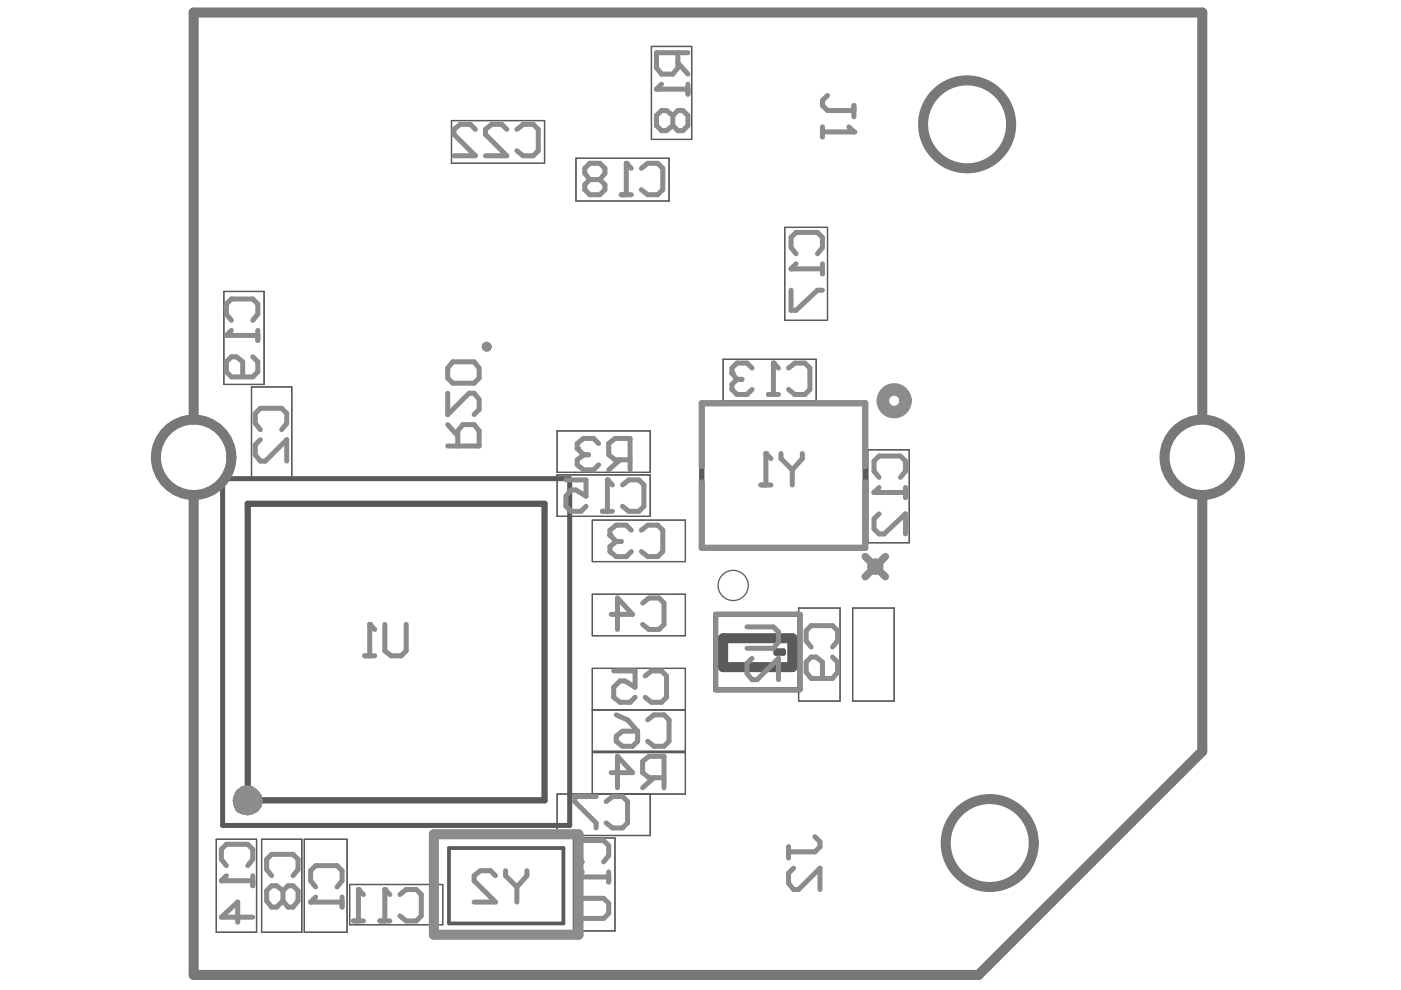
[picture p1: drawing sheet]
<svg xmlns="http://www.w3.org/2000/svg" width="297mm" height="210mm" viewBox="0 0 297 210" stroke-linecap="round" stroke-linejoin="round" font-family="sans-serif">
<path d="M50.1 167.6a2.94 2.94 0 0 1 4.6 0 2.91 2.91 0 0 1-1.1 5l-1.1 .3-1.3-.3-1.1-.5a3.6 3.6 0 0 1 0-4.5z" fill="#5a5a5a"/>
<g fill="none" stroke="#5a5a5a" stroke-width=".27">
<path d="M138.1 9.8h8.6v19.8h-8.6zM95.7 25.6h19.8v9h-19.8zM122.1 33.6h19.8v9h-19.8zM166.4 48.2h9v19.7h-9zM47.5 61.8h8.5v19.7h-8.5zM153.3 76.2h19.7v8.8h-19.7zM53.3 82h8.6v19.8h-8.6zM118.1 91.4h19.8v8.8h-19.8zM184 95.4h8.8v19.7h-8.8zM118.1 100.7h19.8v8.8h-19.8zM125.6 110.3h19.7v8.8h-19.7zM125.6 126h19.7v8.8h-19.7z"/>
<path d="M169.3 128.9h8.8v19.7h-8.8zM180.8 128.9h8.8v19.7h-8.8zM125.6 141.7h19.7v17.6h-19.7zM125.6 150.5h19.7M45.9 177.9h8.5v19.8h-8.5zM55.5 177.9h8.5v19.8h-8.5zM64.5 177.9h9.1v19.8h-9.1zM121.6 177.7h8.8v19.7h-8.8zM125.6 168.4v-8.8h19.7v8.8h-27.2v8.7M137.9 168.4v8.7h-45.4v20.8h29.6v-20.8M74.1 187.5h19.8v8.6h-19.8z"/>
<circle cx="155.5" cy="124.1" r="3.2"/>
</g>
<path d="M153.3 135.3h14.7v6.1h-14.7z" fill="none" stroke="#5a5a5a" stroke-width="2.1"/>
<path d="M148.8 85.5h34.6v30.6h-34.6zM47.2 101.5h73.6v73.5h-73.6zM151.7 130.3h17.9v15.9h-17.9zM164.5 138h1.6v.5h-1.6z" fill="none" stroke="#5a5a5a" stroke-width="1.1"/>
<path d="M95.2 179.8h24.3v16h-24.3z" fill="none" stroke="#5a5a5a" stroke-width=".8"/>
<path d="M52.5 106.8h63v62.9h-63z" fill="none" stroke="#5a5a5a" stroke-width="1.3"/>
<g fill="none" stroke="#787878" stroke-width="2.1">
<path d="M41.1 89v-86.3h213.8v86.3M41.1 105v101.7h166.3l47.5-47.4v-54.3"/>
<circle cx="205" cy="26.4" r="9.3"/>
<circle cx="41.1" cy="97" r="8"/>
<circle cx="254.9" cy="97" r="8"/>
<circle cx="209.8" cy="178.7" r="9.3"/>
</g>
<path d="M50.1 167.6a2.94 2.94 0 0 1 4.6 0 2.91 2.91 0 0 1-1.1 5l-1.1 .3-1.3-.3-1.1-.5a3.6 3.6 0 0 1 0-4.5z" fill="#8c8c8c"/>
<path d="M183.4 118l4.3 4.3M187.7 118l-4.3 4.3" fill="none" stroke="#8c8c8c" stroke-width="1.6"/>
<path d="M92 176.9h30.7v21.3h-30.7z" fill="none" stroke="#8c8c8c" stroke-width="2.1"/>
<path d="M148.8 98.8v-13.3h34.6v13.3M148.8 102.3v13.8h34.6v-13.8" fill="none" stroke="#8c8c8c" stroke-width="1.3"/>
<path d="M77.3 139.1h2.2M78.4 132.4v6.7M81.6 132.4v5.6l1.3 1.1h2.2l1-1.1v-5.6M151.7 130.3h17.9v15.9h-17.9zM57.6 185.7l-1.1-1.4v-2.1l1.1-1.1h4.5l1.1 1.1v2.1l-1.1 1.4M60 188.9l-1.3-1.1h-1.1l-1.1 1.1v2.1l1.1 1.3h1.1l1.3-1.3M60 188.9l1.1-1.1h1l1.1 1.1v2.1l-1.1 1.3h-1l-1.1-1.3M60 188.9v2.1" fill="none" stroke="#8c8c8c" stroke-width="1.1"/>
<circle cx="78.4" cy="132.4" r=".53" fill="#8c8c8c"/>
<path d="M162.4 96.2v6.6M165.6 96.2v1l2.4 2.4M168 99.6v3.2M170.1 96.2v1l-2.1 2.4M161.3 102.8h2.1M78.4 132.4l1.1 1.1M158.4 132.9h5.6l1 1.1v2.1l-1 1.4h-5.6M159.4 139.6l-1 1v2.2l1 1.3h1.1l4.5-4.5v4.5" fill="none" stroke="#8c8c8c" stroke-width="1.1"/>
<circle cx="162.4" cy="96.2" r=".53" fill="#8c8c8c"/>
<path d="M164 77v6.6M167.2 78l1.3-1h2.1l1.1 1v4.6l-1.1 1h-2.1l-1.3-1M162.4 96.2l1 1M162.9 83.6h2.1" fill="none" stroke="#8c8c8c" stroke-width="1.1"/>
<circle cx="164" cy="77" r=".53" fill="#8c8c8c"/>
<path d="M159.4 78l-1-1h-2.1l-1.1 1v1.1M164 77l1 1" fill="none" stroke="#8c8c8c" stroke-width="1.1"/>
<circle cx="155.2" cy="79.1" r=".53" fill="#8c8c8c"/>
<path d="M155.2 79.1l1.1 1.3M156.3 80.4h1M156.3 80.4l-1.1 1.1v1.1l1.1 1h2.1l1-1M46.9 186.7h6.7M48 183.5l-1.1-1.3v-2.1l1.1-1.1h4.5l1.1 1.1v2.1l-1.1 1.3M53.6 185.7v2.1" fill="none" stroke="#8c8c8c" stroke-width="1.1"/>
<circle cx="46.9" cy="186.7" r=".53" fill="#8c8c8c"/>
<path d="M48 71.1h6.7M49.1 67.9l-1.1-1.3v-2.1l1.1-1.1h4.5l1.1 1.1v2.1l-1.1 1.3M54.7 70.1v2.1M48 185.7l-1.1 1M53.6 194.5h-6.7l3.5-3.2v4.2" fill="none" stroke="#8c8c8c" stroke-width="1.1"/>
<circle cx="48" cy="71.1" r=".53" fill="#8c8c8c"/>
<path d="M49.1 70.1l-1.1 1M53.6 75.6l1.1 1.1v2.1l-1.1 1.1h-4.5l-1.1-1.1v-2.1l1.1-1.1h1l1.4 1.1v3.2M96 76.7h4.5l1.1 1.3v2.2l-1.1 1h-4.5l-1.1-1v-2.2zM55.2 91.1l-1.1-1.3v-2.2l1.1-1h4.5l1.1 1v2.2l-1.1 1.3M55.2 93.2l-1.1 1.1v2.1l1.1 1.4h1.1l4.5-4.6v4.6M94.9 94.6h6.7v-3.2l-1.1-1.4h-2.4l-1 1.4v3.2M94.9 83.4v4.5l4.6-4.5h1l1.1 1.3v2.1l-1.1 1.1M94.9 90l2.2 2.4M122.4 185.9h6.7M123.5 182.7l-1.1-1.3v-2.1l1.1-1.1h4.5l1.1 1.1v2.1l-1.1 1.3M129.1 184.9v2.1" fill="none" stroke="#8c8c8c" stroke-width="1.1"/>
<circle cx="122.4" cy="185.9" r=".53" fill="#8c8c8c"/>
<path d="M139.2 18.9h6.7M143.7 11.2v3.2l-1 1.3h-2.4l-1.1-1.3v-3.2h6.7M143.7 13.3l2.2 2.4M145.9 17.8v2.2M122.4 191.5l1.1-1h4.5l1.1 1v2.2l-1.1 1h-4.5l-1.1-1zM123.5 184.9l-1.1 1" fill="none" stroke="#8c8c8c" stroke-width="1.1"/>
<circle cx="139.2" cy="18.9" r=".53" fill="#8c8c8c"/>
<path d="M140.3 17.8l-1.1 1.1M142.7 24.5l-1.4-1.1h-1l-1.1 1.1v2.1l1.1 1.1h1l1.4-1.1M142.7 24.5l1-1.1h1.1l1.1 1.1v2.1l-1.1 1.1h-1.1l-1-1.1M142.7 24.5v2.1M185.3 104.4h6.7M186.4 101.2l-1.1-1.3v-2.1l1.1-1.1h4.5l1.1 1.1v2.1l-1.1 1.3M192 103.4v2.1" fill="none" stroke="#8c8c8c" stroke-width="1.1"/>
<circle cx="185.3" cy="104.4" r=".53" fill="#8c8c8c"/>
<path d="M174.4 26.9v2.1M174.4 28h6.6M175.4 20.2l-1 1.1v1.1l1 1h5.6M181 22.4v2.4M186.4 103.4l-1.1 1M186.4 108.9l-1.1 1.1v2.1l1.1 1.1h1l4.6-4.3v4.3" fill="none" stroke="#8c8c8c" stroke-width="1.1"/>
<circle cx="181" cy="28" r=".53" fill="#8c8c8c"/>
<path d="M180 26.9l1 1.1M65.9 191.3h6.6M66.9 188.1l-1-1.4v-2.1l1-1.1h4.6l1 1.1v2.1l-1 1.4M72.5 190.2v2.1" fill="none" stroke="#8c8c8c" stroke-width="1.1"/>
<circle cx="65.9" cy="191.3" r=".53" fill="#8c8c8c"/>
<g fill="none" stroke="#8c8c8c" stroke-width="1.1">
<path d="M100.8 27.4l-1.1-1h-2.1l-1.3 1v1.1l4.5 4.5h-4.5M107.5 27.4l-1.1-1h-2.1l-1.4 1v1.1l4.6 4.5h-4.6M109.6 27.4l1.3-1h2.2l1 1v4.6l-1 1h-2.2l-1.3-1M133.9 112.4l-1.1-1.1h-2.1l-1.4 1.1v1.1M136 112.4l1.3-1.1h2.2l1 1.1v4.5l-1 1.1h-2.2l-1.3-1.1M172 137.2l-1.1-1.3v-2.2l1.1-1h4.5l1.1 1v2.2l-1.1 1.3M176.5 139.3l1.1 1.1v2.1l-1.1 1.3h-4.5l-1.1-1.3v-2.1l1.1-1.1h1l1.4 1.1v3.4M130.1 142.2h4.6v3.5l-2.2-1.3h-1l-1.4 1.3v2.1l1.4 1.1h2.1l1.1-1.1M136.8 143.3l1.3-1.1h2.2l1 1.1v4.5l-1 1.1h-2.2l-1.3-1.1M129.6 163.8h4.5l-3.2-3.4v6.6M138.7 164.9l-2.4 2.1M140.8 164.9h-3.2l-1.3-1.1v-2.4l1.3-1h3.2v6.6"/>
<path d="M167.2 179.5v2.4M172.8 177.4l1 1.1v1l-1 1.1h-5.6M66.9 190.2l-1 1.1M105.1 185.7l-1.1-1.1h-2.1l-1.4 1.1v1l4.6 4.6h-4.6M107.2 184.6v1.1l2.4 2.4M109.6 188.1v3.2M111.7 184.6v1.1l-2.1 2.4M168.2 184.1l-1 1v2.2l1 1.3h1.1l4.5-4.5v4.5"/>
</g>
<circle cx="129.3" cy="113.5" r=".53" fill="#8c8c8c"/>
<path d="M126.9 94l-1-1h-2.2l-1.3 1v1.1M131.5 97.5l-2.4 2.1M133.6 97.5h-3.2l-1.3-1.1v-2.4l1.3-1h3.2v6.6M129.3 113.5l1.4 1.3M130.7 114.8h1M130.7 114.8l-1.4 1.1v1l1.4 1.1h2.1l1.1-1.1" fill="none" stroke="#8c8c8c" stroke-width="1.1"/>
<circle cx="122.4" cy="95.1" r=".53" fill="#8c8c8c"/>
<path d="M132.8 34.6v6.7M136 35.7l1.3-1.1h2.2l1 1.1v4.5l-1 1.1h-2.2l-1.3-1.1M131.7 41.3h2.2M122.4 95.1l1.3 1.3M123.7 96.4h1.1M123.7 96.4l-1.3 1.1v1.1l1.3 1h2.2l1-1" fill="none" stroke="#8c8c8c" stroke-width="1.1"/>
<circle cx="132.8" cy="34.6" r=".53" fill="#8c8c8c"/>
<path d="M125.1 38.1l-1.1-1.3v-1.1l1.1-1.1h2.1l1.1 1.1v1.1l-1.1 1.3M125.1 38.1l-1.1 1.1v1l1.1 1.1h2.1l1.1-1.1v-1l-1.1-1.1M125.1 38.1h2.1M132.8 34.6l1.1 1.1M80.5 195.3h2.2M81.6 188.6v6.7M84.8 189.7l1.3-1.1h2.2l1 1.1v4.5l-1 1.1h-2.2l-1.3-1.1" fill="none" stroke="#8c8c8c" stroke-width="1.1"/>
<circle cx="81.6" cy="188.6" r=".53" fill="#8c8c8c"/>
<path d="M74.9 195.3h2.2M76 188.6v6.7M81.6 188.6l1.1 1.1" fill="none" stroke="#8c8c8c" stroke-width="1.1"/>
<circle cx="76" cy="188.6" r=".53" fill="#8c8c8c"/>
<path d="M167.7 57h6.7M168.8 53.8l-1.1-1.3v-2.2l1.1-1h4.5l1.1 1v2.2l-1.1 1.3M174.4 55.9v2.2M129.6 130.3h4.5l-3.2-3.5v6.7M136.3 127.9l1.3-1.1h2.1l1.1 1.1v4.5l-1.1 1.1h-2.1l-1.3-1.1M130.7 156.1l1.3-1.1h3.2v2.2l-1.1 1h-2.1l-1.3-1zM130.7 151.6l2.4 1 2.1 2.4M137.3 152.6l1.4-1h2.1l1.1 1v4.6l-1.1 1h-2.1l-1.4-1M126.4 168.9h-4.5v1.1l4.5 4.5v1M128.5 170l1.4-1.1h2.1l1.1 1.1v4.5l-1.1 1h-2.1l-1.4-1M76 188.6l1.1 1.1" fill="none" stroke="#8c8c8c" stroke-width="1.1"/>
<circle cx="167.7" cy="57" r=".53" fill="#8c8c8c"/>
<path d="M168.8 55.9l-1.1 1.1M167.7 61.5v4.3h1.1l4.5-4.3h1.1M127.7 108.4h2.2M128.8 101.8v6.6M132 102.8l1.3-1h2.2l1 1v4.5l-1 1.1h-2.2l-1.3-1.1" fill="none" stroke="#8c8c8c" stroke-width="1.1"/>
<circle cx="128.8" cy="101.8" r=".53" fill="#8c8c8c"/>
<g fill="none" stroke="#8c8c8c" stroke-width="1.1">
<path d="M120 101.8h4.3v3.4l-2.2-1.3h-1l-1.1 1.3v2.1l1.1 1.1h2.1l1.1-1.1M128.8 101.8l1.1 1"/>
<circle cx="103.2" cy="73.5" r=".53"/>
</g>
<circle cx="185.6" cy="120.1" r="1.07" fill="none" stroke="#8c8c8c" stroke-width="1.3"/>
<circle cx="189.6" cy="85" r="2.4" fill="none" stroke="#8c8c8c" stroke-width="2.7"/>
</svg>
